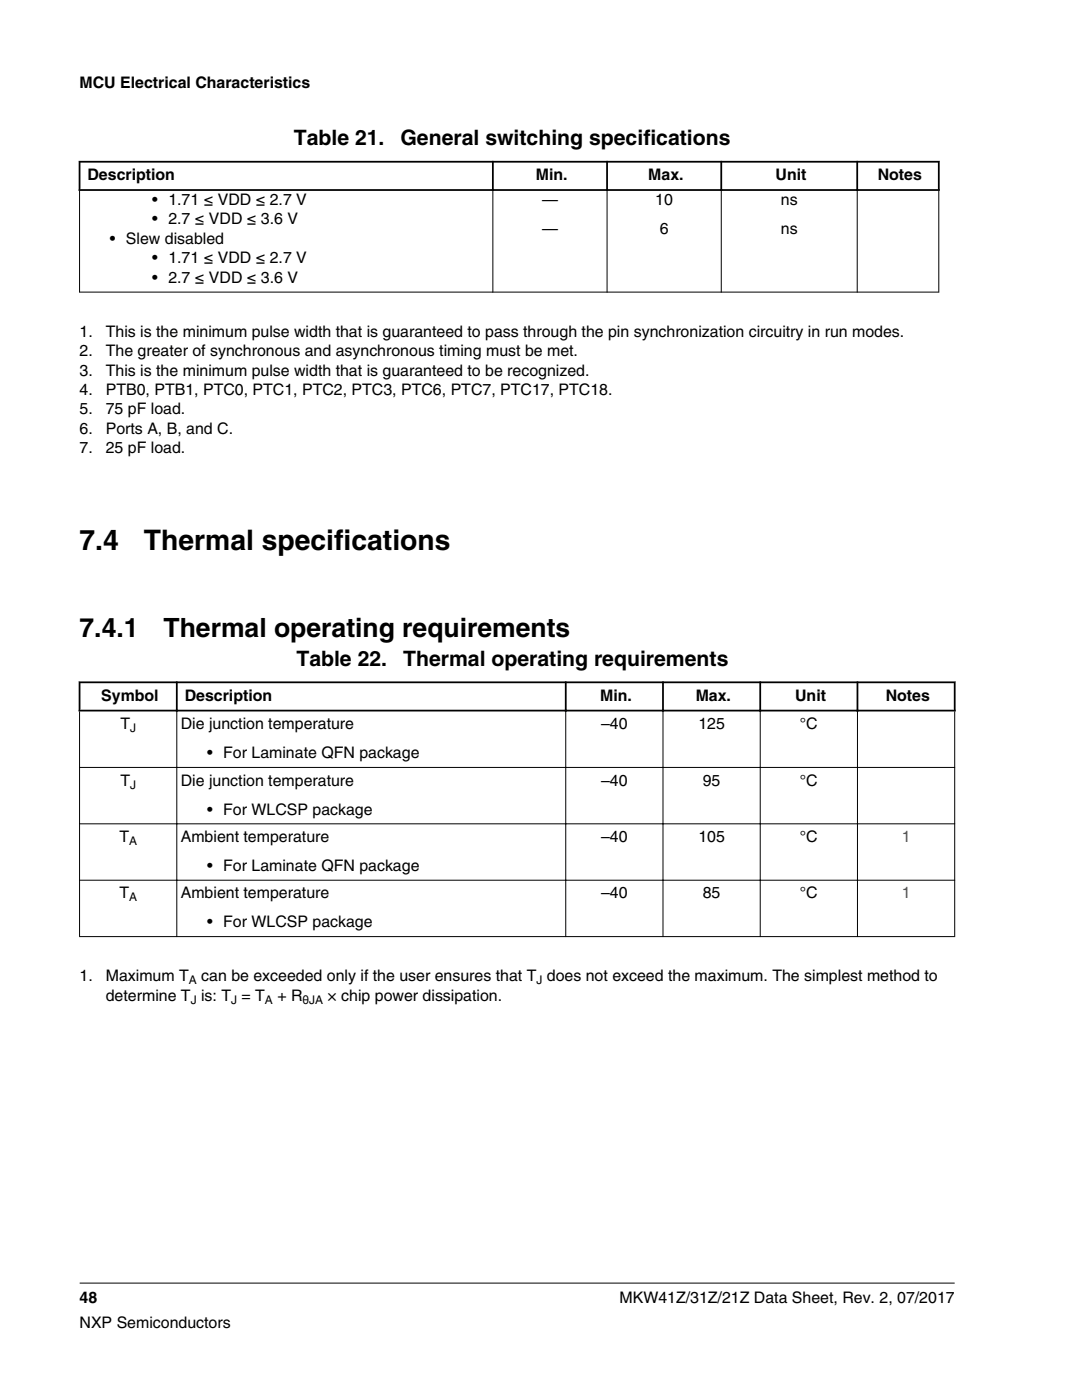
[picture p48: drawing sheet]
<svg xmlns="http://www.w3.org/2000/svg" width="216mm" height="279mm" viewBox="0 0 216 279" stroke-linecap="round" stroke-linejoin="round" font-family="sans-serif">
<defs><g id="words">
<g font-size="5.6">
<text x="15.9" y="109.8">7.4</text>
<text x="28.7" y="109.8">Thermal specifications</text>
</g>
<g font-size="5.3">
<text x="15.9" y="127.2">7.4.1</text>
<text x="32.6" y="127.2">Thermal operating requirements</text>
</g>
<g font-size="4.2">
<text x="58.6" y="29">Table 21.</text>
<text x="79.9" y="29">General switching specifications</text>
<text x="59.1" y="132.9">Table 22.</text>
<text x="80.4" y="132.9">Thermal operating requirements</text>
</g>
<g font-size="3.2">
<text x="15.9" y="17.5">MCU Electrical Characteristics</text>
<text x="17.5" y="36">Description</text>
<text x="106.9" y="36">Min.</text>
<text x="129.3" y="36">Max.</text>
<text x="154.7" y="36">Unit</text>
<text x="175.1" y="36">Notes</text>
<text x="30.4" y="40.9">• 1.71 ≤ VDD ≤ 2.7 V</text>
<text x="108.2" y="40.9">—</text>
<text x="130.8" y="40.9">10</text>
<text x="155.8" y="40.9">ns</text>
<text x="30.4" y="44.8">• 2.7 ≤ VDD ≤ 3.6 V</text>
<text x="108.2" y="46.7">—</text>
<text x="131.6" y="46.7">6</text>
<text x="155.8" y="46.7">ns</text>
<text x="21.9" y="48.7">• Slew disabled</text>
<text x="30.4" y="52.6">• 1.71 ≤ VDD ≤ 2.7 V</text>
<text x="30.4" y="56.4">• 2.7 ≤ VDD ≤ 3.6 V</text>
<text x="15.9" y="67.2">1.</text>
<text x="15.9" y="71.1">2.</text>
<text x="21.1" y="67.2">This is the minimum pulse width that is guaranteed to pass through the pin synchronization circuitry in run modes.</text>
<text x="21.1" y="71.1">The greater of synchronous and asynchronous timing must be met.</text>
<text x="15.9" y="75">3.</text>
<text x="21.1" y="75">This is the minimum pulse width that is guaranteed to be recognized.</text>
<text x="15.9" y="78.8">4.</text>
<text x="15.9" y="82.7">5.</text>
<text x="21.1" y="78.8">PTB0, PTB1, PTC0, PTC1, PTC2, PTC3, PTC6, PTC7, PTC17, PTC18.</text>
<text x="21.1" y="82.7">75 pF load.</text>
<text x="15.9" y="86.6">6.</text>
<text x="21.1" y="86.6">Ports A, B, and C.</text>
<text x="15.9" y="90.5">7.</text>
<text x="21.1" y="90.5">25 pF load.</text>
<text x="20.2" y="139.9">Symbol</text>
<text x="36.9" y="139.9">Description</text>
<text x="119.8" y="139.9">Min.</text>
<text x="138.8" y="139.9">Max.</text>
<text x="158.7" y="139.9">Unit</text>
<text x="176.7" y="139.9">Notes</text>
<text x="24" y="145.5">T</text>
<text x="36.1" y="145.5">Die junction temperature</text>
<text x="119.9" y="145.5">–40</text>
<text x="139.3" y="145.5">125</text>
<text x="159.6" y="145.5">°C</text>
<text x="41.3" y="151.3">• For Laminate QFN package</text>
<text x="24" y="156.8">T</text>
<text x="36.1" y="156.8">Die junction temperature</text>
<text x="119.9" y="156.8">–40</text>
<text x="140.2" y="156.8">95</text>
<text x="159.6" y="156.8">°C</text>
<text x="41.3" y="162.6">• For WLCSP package</text>
<text x="23.8" y="168">T</text>
<text x="36.1" y="168">Ambient temperature</text>
<text x="41.3" y="173.8">• For Laminate QFN package</text>
<text x="119.9" y="168">–40</text>
<text x="139.3" y="168">105</text>
<text x="159.6" y="168">°C</text>
<text x="23.8" y="179.3">T</text>
<text x="36.1" y="179.3">Ambient temperature</text>
<text x="119.9" y="179.3">–40</text>
<text x="140.2" y="179.3">85</text>
<text x="159.6" y="179.3">°C</text>
<text x="41.3" y="185.1">• For WLCSP package</text>
<text x="15.9" y="195.8">1.</text>
<text x="21.1" y="195.8">Maximum T</text>
<text x="40.2" y="195.8">can be exceeded only if the user ensures that T does not exceed the maximum. The simplest method to</text>
<text x="21.1" y="199.7">determine T is: T = T</text>
<text x="55.3" y="199.7">+ R</text>
<text x="65.4" y="199.7">× chip power dissipation.</text>
<text x="15.9" y="260">48</text>
<text x="123.6" y="260">MKW41Z/31Z/21Z Data Sheet, Rev. 2, 07/2017</text>
<text x="15.9" y="265">NXP Semiconductors</text>
</g>
<g font-size="3.2" fill="#00f">
<text x="179.9" y="168">1</text>
<text x="179.9" y="179.3">1</text>
</g>
<g font-size="2.4">
<text x="26" y="146.1">J</text>
<text x="26" y="157.4">J</text>
<text x="25.8" y="168.7">A</text>
<text x="25.8" y="179.9">A</text>
<text x="37.7" y="196.5">A</text>
<text x="107.1" y="196.5">J</text>
<text x="38.1" y="200.3">J</text>
<text x="46.1" y="200.3">J</text>
<text x="52.9" y="200.3">A</text>
<text x="60.4" y="200.3">θJA</text>
</g>
</g></defs>
<path d="M15.7 32.3h171.8M15.7 37.9h171.8M15.9 32.1v6M98.3 32.1v6M121.1 32.1v6M143.9 32.1v6M171 32.1v6M187.3 32.1v6" fill="none" stroke="#000" stroke-width=".35"/>
<path d="M15.9 38.1v20.3M98.3 37.7v20.7M121.1 37.7v20.7M143.9 37.7v20.7M171 37.7v20.7M187.3 38.1v20.3M15.8 58.3h171.6" fill="none" stroke="#000" stroke-width=".2"/>
<g fill="#fff">
<path d="M15.9 129.3h174.6v59.5h-174.6z" fill-rule="evenodd"/>
<path d="M16.1 136.3h19v5.3h-19z" fill-rule="evenodd"/>
<path d="M35.5 136.3h77.2v5.3h-77.2z" fill-rule="evenodd"/>
<path d="M113.1 136.3h19v5.3h-19z" fill-rule="evenodd"/>
<path d="M132.5 136.3h19v5.3h-19z" fill-rule="evenodd"/>
<path d="M151.9 136.3h19v5.3h-19z" fill-rule="evenodd"/>
<path d="M171.3 136.3h19v5.3h-19z" fill-rule="evenodd"/>
<path d="M16 142h19.2v11.1h-19.2z" fill-rule="evenodd"/>
<path d="M35.4 142h77.4v11.1h-77.4z" fill-rule="evenodd"/>
<path d="M113 142h19.2v11.1h-19.2z" fill-rule="evenodd"/>
<path d="M132.4 142h19.2v11.1h-19.2z" fill-rule="evenodd"/>
<path d="M151.8 142h19.2v11.1h-19.2z" fill-rule="evenodd"/>
<path d="M171.2 142h19.2v11.1h-19.2z" fill-rule="evenodd"/>
<path d="M16 153.2h19.2v11.1h-19.2z" fill-rule="evenodd"/>
<path d="M35.4 153.2h77.4v11.1h-77.4z" fill-rule="evenodd"/>
<path d="M113 153.2h19.2v11.1h-19.2z" fill-rule="evenodd"/>
<path d="M132.4 153.2h19.2v11.1h-19.2z" fill-rule="evenodd"/>
<path d="M151.8 153.2h19.2v11.1h-19.2z" fill-rule="evenodd"/>
<path d="M171.2 153.2h19.2v11.1h-19.2z" fill-rule="evenodd"/>
<path d="M16 164.5h19.2v11.1h-19.2z" fill-rule="evenodd"/>
<path d="M35.4 164.5h77.4v11.1h-77.4z" fill-rule="evenodd"/>
<path d="M113 164.5h19.2v11.1h-19.2z" fill-rule="evenodd"/>
<path d="M132.4 164.5h19.2v11.1h-19.2z" fill-rule="evenodd"/>
<path d="M151.8 164.5h19.2v11.1h-19.2z" fill-rule="evenodd"/>
<path d="M171.2 164.5h19.2v11.1h-19.2z" fill-rule="evenodd"/>
<path d="M16 175.8h19.2v11h-19.2z" fill-rule="evenodd"/>
<path d="M35.4 175.8h77.4v11h-77.4z" fill-rule="evenodd"/>
<path d="M113 175.8h19.2v11h-19.2z" fill-rule="evenodd"/>
<path d="M132.4 175.8h19.2v11h-19.2z" fill-rule="evenodd"/>
<path d="M151.8 175.8h19.2v11h-19.2z" fill-rule="evenodd"/>
<path d="M171.2 175.8h19.2v11h-19.2z" fill-rule="evenodd"/>
</g>
<path d="M15.7 136.2h175M15.9 136v6M35.3 136v6M112.9 136v6M132.3 136v6M151.7 136v6M171.1 136v6M190.5 136v6M15.7 141.8h175" fill="none" stroke="#000" stroke-width=".35"/>
<path d="M15.8 153.2h174.8M15.9 142v45M35.3 141.6v45.4M112.9 141.6v45.4M132.3 141.6v45.4M151.7 141.6v45.4M171.1 141.6v45.4M190.5 142v45M15.8 164.4h174.8M15.8 175.7h174.8M15.8 186.9h174.8M15.9 256.1h174.6" fill="none" stroke="#000" stroke-width=".2"/>
<use href="#words"/>
</svg>
